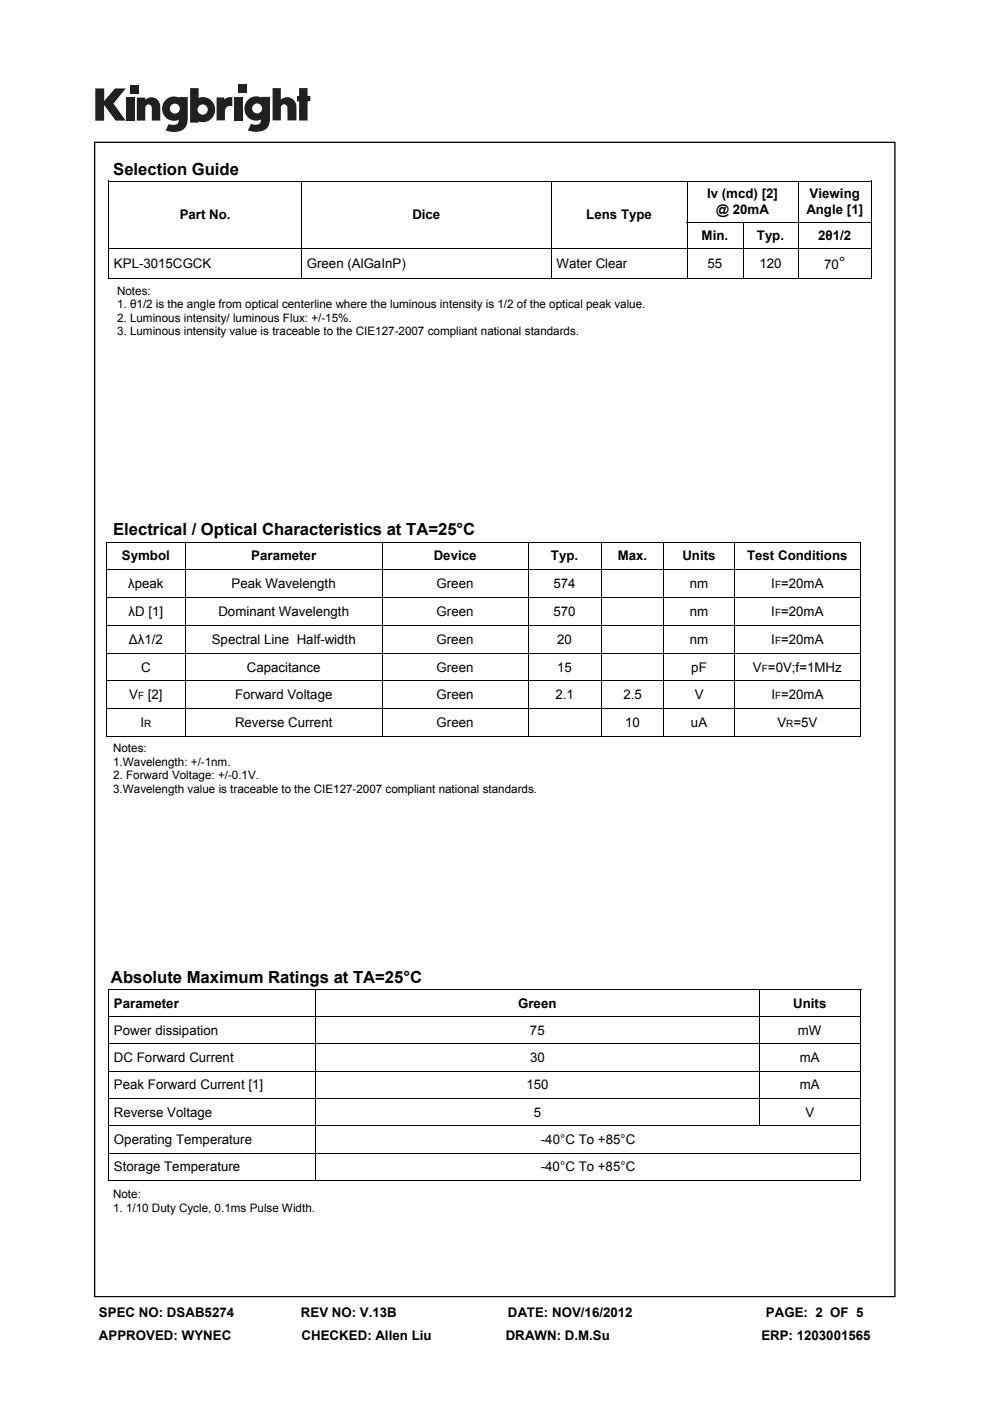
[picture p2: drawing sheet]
<svg xmlns="http://www.w3.org/2000/svg" width="210mm" height="297mm" viewBox="0 0 210 297" stroke-linecap="round" stroke-linejoin="round" font-family="sans-serif">
<defs><g id="words">
<g font-size="3.5">
<text x="24" y="37.1">Selection Guide</text>
<text x="177.9" y="57.1">°</text>
<text x="24" y="113.3">Electrical / Optical Characteristics at TA=25°C</text>
<text x="23.5" y="208.3">Absolute Maximum Ratings at TA=25°C</text>
</g>
<g font-size="2.8">
<text x="38.1" y="46.5">Part No.</text>
<text x="87.5" y="46.5">Dice</text>
<text x="124.4" y="46.5">Lens Type</text>
<text x="150" y="42.1">Iv (mcd) [2]</text>
<text x="151.9" y="45.3">@ 20mA</text>
<text x="171" y="45.3">Angle [1]</text>
<text x="171.7" y="42.1">Viewing</text>
<text x="148.8" y="50.9">Min.</text>
<text x="160.5" y="50.9">Typ.</text>
<text x="173.5" y="50.9">2θ1/2</text>
<text x="24.2" y="56.8">KPL-3015CGCK</text>
<text x="65.1" y="56.8">Green (AlGaInP)</text>
<text x="118.1" y="56.8">Water Clear</text>
<text x="150.1" y="56.8">55</text>
<text x="161.1" y="56.8">120</text>
<text x="174.8" y="57.1">70</text>
<text x="25.8" y="118.8">Symbol</text>
<text x="53.3" y="118.8">Parameter</text>
<text x="92" y="118.8">Device</text>
<text x="116.9" y="118.8">Typ.</text>
<text x="131" y="118.8">Max.</text>
<text x="144.7" y="118.8">Units</text>
<text x="158.5" y="118.8">Test Conditions</text>
<text x="27.2" y="124.7">λpeak</text>
<text x="49.1" y="124.7">Peak Wavelength</text>
<text x="92.6" y="124.7">Green</text>
<text x="117.4" y="124.7">574</text>
<text x="146.3" y="124.7">nm</text>
<text x="163.6" y="124.7">I =20mA</text>
<text x="27.3" y="130.6">λD [1]</text>
<text x="46.3" y="130.6">Dominant Wavelength</text>
<text x="92.6" y="130.6">Green</text>
<text x="117.4" y="130.6">570</text>
<text x="146.3" y="130.6">nm</text>
<text x="163.6" y="130.6">I =20mA</text>
<text x="27.3" y="136.5">Δλ1/2</text>
<text x="44.9" y="136.5">Spectral Line Half-width</text>
<text x="92.6" y="136.5">Green</text>
<text x="118.2" y="136.5">20</text>
<text x="146.3" y="136.5">nm</text>
<text x="163.6" y="136.5">I =20mA</text>
<text x="29.9" y="142.4">C</text>
<text x="52.3" y="142.4">Capacitance</text>
<text x="92.6" y="142.4">Green</text>
<text x="118.2" y="142.4">15</text>
<text x="146.6" y="142.4">pF</text>
<text x="159.7" y="142.4">V =0V;f=1MHz</text>
<text x="27.4" y="148.3">V</text>
<text x="31.3" y="148.3">[2]</text>
<text x="49.8" y="148.3">Forward Voltage</text>
<text x="92.6" y="148.3">Green</text>
<text x="117.8" y="148.3">2.1</text>
<text x="132.2" y="148.3">2.5</text>
<text x="147.4" y="148.3">V</text>
<text x="163.6" y="148.3">I =20mA</text>
<text x="29.8" y="154.1">I</text>
<text x="49.8" y="154.1">Reverse Current</text>
<text x="92.6" y="154.1">Green</text>
<text x="132.6" y="154.1">10</text>
<text x="146.6" y="154.1">uA</text>
<text x="164.9" y="154.1">V =5V</text>
<text x="24.2" y="213.6">Parameter</text>
<text x="109.9" y="213.6">Green</text>
<text x="168.2" y="213.6">Units</text>
<text x="24.2" y="219.4">Power dissipation</text>
<text x="112.4" y="219.4">75</text>
<text x="169.2" y="219.4">mW</text>
<text x="24.2" y="225.2">DC Forward Current</text>
<text x="112.4" y="225.2">30</text>
<text x="169.7" y="225.2">mA</text>
<text x="24.2" y="231">Peak Forward Current [1]</text>
<text x="111.6" y="231">150</text>
<text x="169.7" y="231">mA</text>
<text x="24.2" y="236.8">Reverse Voltage</text>
<text x="113.2" y="236.8">5</text>
<text x="170.8" y="236.8">V</text>
<text x="24.2" y="242.6">Operating Temperature</text>
<text x="114.7" y="242.6">-40°C To +85°C</text>
<text x="24.2" y="248.3">Storage Temperature</text>
<text x="114.7" y="248.3">-40°C To +85°C</text>
<text x="21" y="279.3">SPEC NO: DSAB5274</text>
<text x="63.8" y="279.3">REV NO: V.13B</text>
<text x="107.7" y="279.3">DATE: NOV/16/2012</text>
<text x="162.4" y="279.3">PAGE: 2 OF 5</text>
<text x="21" y="284.2">APPROVED: WYNEC</text>
<text x="64" y="284.2">CHECKED: Allen Liu</text>
<text x="107.3" y="284.2">DRAWN: D.M.Su</text>
<text x="161.5" y="284.2">ERP: 1203001565</text>
</g>
<g font-size="2.5">
<text x="24.8" y="62.6">Notes:</text>
<text x="24.8" y="65.4">1. θ1/2 is the angle from optical centerline where the luminous intensity is 1/2 of the optical peak value.</text>
<text x="24.8" y="68.2">2. Luminous intensity/ luminous Flux: +/-15%.</text>
<text x="24.8" y="71.1">3. Luminous intensity value is traceable to the CIE127-2007 compliant national standards.</text>
<text x="24" y="159.5">Notes:</text>
<text x="24" y="162.4">1.Wavelength: +/-1nm.</text>
<text x="24" y="165.2">2. Forward Voltage: +/-0.1V.</text>
<text x="24" y="168.1">3.Wavelength value is traceable to the CIE127-2007 compliant national standards.</text>
<text x="24" y="254.1">Note:</text>
<text x="24" y="256.9">1. 1/10 Duty Cycle, 0.1ms Pulse Width.</text>
</g>
<g font-size="2.1">
<text x="164.4" y="124.7">F</text>
<text x="164.4" y="130.6">F</text>
<text x="164.4" y="136.5">F</text>
<text x="161.6" y="142.4">F</text>
<text x="29.3" y="148.3">F</text>
<text x="164.4" y="148.3">F</text>
<text x="30.6" y="154.1">R</text>
<text x="166.8" y="154.1">R</text>
</g>
</g></defs>
<g fill="#231f20">
<path d="M20.2 18.8h1.9v2.6l2.3-2.6h2.3l-2.6 3.2 2.6 3.6h-2.2l-2.4-3.3v3.3h-1.9z"/>
<path d="M26.7 20.7h1.8v4.9h-1.8z"/>
<path d="M49.6 20.7h1.8v4.9h-1.8z"/>
<path d="M27.6 18h1.8v1.8h-1.8z"/>
<path d="M50.5 18h1.8v1.8h-1.8z"/>
<path d="M29 20.7h1.8v.5a1.9 1.9 0 0 1 2.2-.4 1.9 1.9 0 0 1 1 2v2.8h-1.8v-2.7a.7 .7 0 0 0-.7-.8 .7 .7 0 0 0-.7 .8v2.7h-1.8z"/>
<path d="M45.9 20.7h1.6v.4a2.02 2.02 0 0 1 1.8-.5v1.9h-.2a1.12 1.12 0 0 0-1.4 1.3v1.7h-1.8z"/>
<path d="M57.8 18.7h1.8v2.4a1.98 1.98 0 0 1 2.2-.3 1.98 1.98 0 0 1 1.1 2v2.7h-1.9v-2.6a.7 .7 0 0 0-.7-.8 .7 .7 0 0 0-.7 .8v2.6h-1.8z"/>
<path d="M63.4 18.7h1.8v1.7h.6v1.1h-.6v4.1h-1.8v-4.1h-.4v-1.1h.4z"/>
<path d="M40.3 18.7v7.3h1.8v-.3a2.63 2.63 0 0 0 3.5-2.5 2.63 2.63 0 0 0-3.5-2.4v-2.1zM41.9 23.2a1.1 1.1 0 0 1 2.2 0 1.1 1.1 0 0 1-2.2 0z"/>
<path d="M35.3 21a2.56 2.56 0 0 0-.6 3.3 2.56 2.56 0 0 0 3.2 1.1 1.09 1.09 0 0 1-1.5 1.1l-.6-.2-.7 1.4a5.3 5.3 0 0 0 3.7-.2 2.68 2.68 0 0 0 1-2.4v-4.5h-1.8v.1l-.8-.2a2.45 2.45 0 0 0-1.9 .5zM36 23a1.05 1.05 0 0 1 2.1 0 1.05 1.05 0 0 1-2.1 0z"/>
<path d="M52.8 21a2.56 2.56 0 0 0-.6 3.3 2.56 2.56 0 0 0 3.2 1 1.09 1.09 0 0 1-1.5 1.1l-.7-.1-.6 1.4a5.3 5.3 0 0 0 3.7-.3 2.68 2.68 0 0 0 1-2.3v-4.6h-1.9v.2l-.8-.3a2.45 2.45 0 0 0-1.8 .6zM53.5 23a1.05 1.05 0 0 1 2.1 0 1.05 1.05 0 0 1-2.1 0z"/>
</g>
<path d="M19.9 30v245h170v-245zM20.2 30.3h169.5v244.5h-169.5z" fill="#000"/>
<g fill="none" stroke="#000" stroke-width=".21">
<path d="M23 38.4h161.9M23.1 38.3v20.6M64 38.5v14.1M117 38.5v14.1M145.7 38.5v8.5M169.3 38.5v8.5M184.8 38.3v20.6M23 59h161.9M23.2 52.7h161.5M64 52.8v6.1M117 52.8v6.1M145.6 47.1h39.1"/>
<path d="M145.7 47.1v5.5M145.7 52.8v6.1M157.6 47.2v5.4M157.6 52.8v6.1M169.3 47.2v5.4M169.3 52.8v6.1M22.5 114.9h160.1M22.6 114.9v41.1M39.3 115v5.7M81.1 115v5.7M112 115v5.7M127.6 115v5.7"/>
<path d="M140.8 115v5.7M155.8 115v5.7M182.5 114.9v41.1M22.7 120.8h159.8M22.7 126.7h159.8M22.7 132.6h159.8M22.7 138.5h159.8M39.3 120.8v5.8M39.3 126.7v5.8M39.3 132.7v5.7M39.3 138.6v5.7M81.1 120.8v5.8"/>
<path d="M81.1 126.7v5.8M81.1 132.7v5.7M81.1 138.6v5.7M112 120.8v5.8M112 126.7v5.8M112 132.7v5.7M112 138.6v5.7M127.6 120.8v5.8M127.6 126.7v5.8M127.6 132.7v5.7M127.6 138.6v5.7M140.8 120.8v5.8"/>
<path d="M140.8 126.7v5.8M140.8 132.7v5.7M140.8 138.6v5.7M155.8 120.8v5.8M155.8 126.7v5.8M155.8 132.7v5.7M155.8 138.6v5.7M22.5 156.1h160.1M22.7 144.4h159.8M22.7 150.3h159.8M39.3 144.4v5.8M39.3 150.3v5.7"/>
<path d="M81.1 144.4v5.8M81.1 150.3v5.7M112 144.4v5.8M112 150.3v5.7M127.6 144.4v5.8M127.6 150.3v5.7M140.8 144.4v5.8M140.8 150.3v5.7M155.8 144.4v5.8M155.8 150.3v5.7M23 209.8h159.6M23.1 209.7v40.4"/>
<path d="M23.2 215.5h159.3M67 209.9v5.5M67 215.6v5.6M161 209.9v5.5M161 215.6v5.6M182.6 209.7v40.4M23.2 221.3h159.3M23.2 227.1h159.3M23.2 232.9h159.3M23.2 238.7h159.3M67 221.4v5.6M67 227.2v5.6"/>
<path d="M67 233v5.6M67 238.8v5.6M161 221.4v5.6M161 227.2v5.6M161 233v5.6M23 250.2h159.6M23.2 244.5h159.3M67 244.6v5.5"/>
</g>
<use href="#words"/>
</svg>
